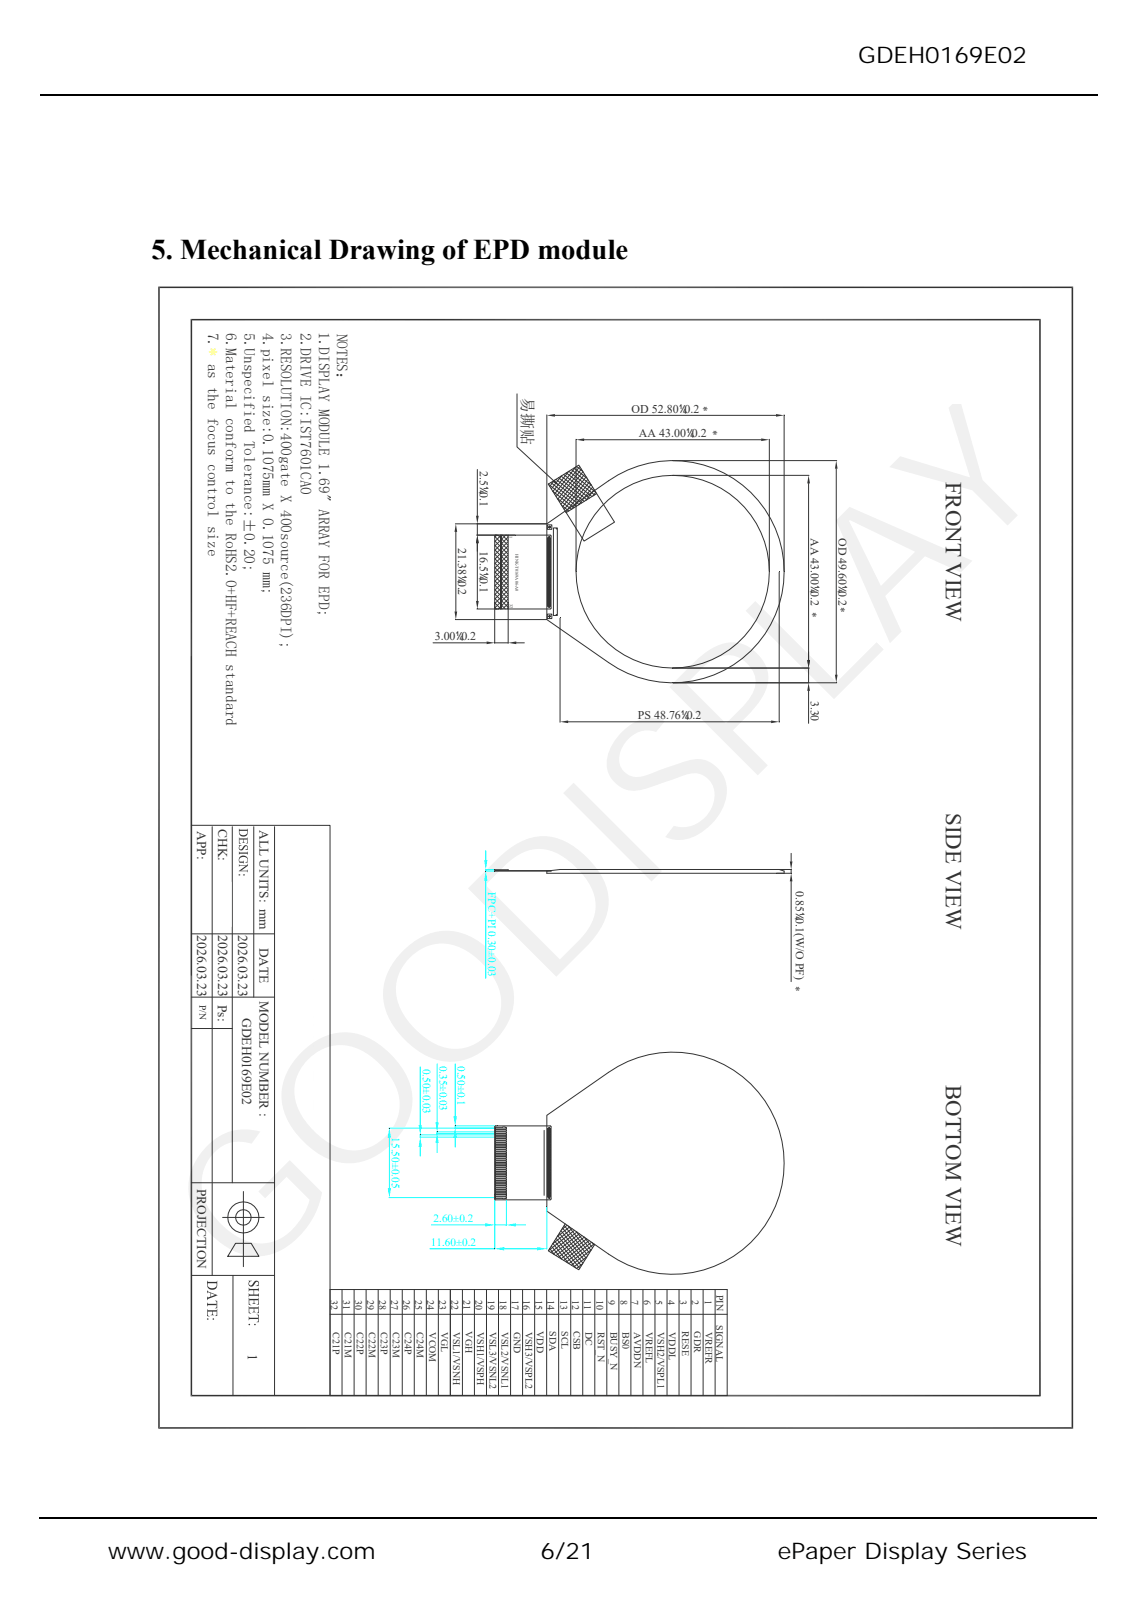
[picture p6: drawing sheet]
<svg xmlns="http://www.w3.org/2000/svg" width="210mm" height="297mm" viewBox="0 0 210 297" stroke-linecap="round" stroke-linejoin="round" font-family="sans-serif">
<defs><g id="words">
<text font-size="32.7" fill="#fff" x="45.9" y="237.8" transform="rotate(-45 45.9 237.8)">GOODISPLAY</text>
<text font-size="5.3" x="28" y="47.9">5. Mechanical Drawing ofEPD module</text>
<g font-size="4.2">
<text x="158.8" y="11.6">GDEH0169E02</text>
<text x="20" y="288.5">www.good-display.com</text>
<text x="100" y="288.5">6/21</text>
<text x="143.9" y="288.5">ePaper Display Series</text>
</g>
<g font-size="4.2" fill="#333">
<text x="175" y="89.1" transform="rotate(90 175 89.1)">FRONT VIEW</text>
<text x="175" y="150.5" transform="rotate(90 175 150.5)">SIDE VIEW</text>
<text x="175" y="200.7" transform="rotate(90 175 200.7)">BOTTOM VIEW</text>
</g>
<text font-size="3" fill="#333" x="96.6" y="73.5" transform="rotate(90 96.6 73.5)">易撕贴</text>
<g font-size="2.9" fill="#333">
<text x="38.5" y="61.6" transform="rotate(90 38.5 61.6)">7.* as the focus control size</text>
<text x="41.8" y="61.6" transform="rotate(90 41.8 61.6)">6.Material conform to the RoHS2.0+HF+REACH standard</text>
<text x="45.2" y="61.6" transform="rotate(90 45.2 61.6)">5.Unspecified Tolerance:±0.20;</text>
<text x="48.6" y="61.6" transform="rotate(90 48.6 61.6)">4.pixel size:0.1075mm X 0.1075 mm;</text>
<text x="52" y="61.6" transform="rotate(90 52 61.6)">3.RESOLUTION:400gate X 400source(236DPI);</text>
<text x="55.6" y="61.6" transform="rotate(90 55.6 61.6)">2.DRIVE IC:IST7601CA0</text>
<text x="59" y="61.4" transform="rotate(90 59 61.4)">1.DISPLAY MODULE 1.69&quot; ARRAY FOR EPD;</text>
<text x="62.3" y="61.7" transform="rotate(90 62.3 61.7)">NOTES：</text>
</g>
<g font-size="2.5" fill="#333">
<text x="36.5" y="153.8" transform="rotate(90 36.5 153.8)">APP:</text>
<text x="40.3" y="153.4" transform="rotate(90 40.3 153.4)">CHK:</text>
<text x="48" y="153.6" transform="rotate(90 48 153.6)">ALL UNITS: mm</text>
<text x="44.2" y="161.5" transform="rotate(90 44.2 161.5)">:</text>
<text x="36.5" y="173" transform="rotate(90 36.5 173)">2026.03.23</text>
<text x="40.4" y="173" transform="rotate(90 40.4 173)">2026.03.23</text>
<text x="44.1" y="173" transform="rotate(90 44.1 173)">2026.03.23</text>
<text x="48" y="175.4" transform="rotate(90 48 175.4)">DATE</text>
<text x="40.3" y="186" transform="rotate(90 40.3 186)">Ps:</text>
<text x="48" y="185.1" transform="rotate(90 48 185.1)">MODEL NUMBER :</text>
<text x="44.8" y="188.3" transform="rotate(90 44.8 188.3)">GDEH0169E02</text>
<text x="36.5" y="220" transform="rotate(90 36.5 220)">PROJECTION</text>
<text x="45.9" y="250.5" transform="rotate(90 45.9 250.5)">1</text>
</g>
<g font-size="2.2" fill="#333">
<text x="116.9" y="76.4">OD 52.80±0.2</text>
<text x="118.2" y="80.9">AA 43.00±0.2</text>
<text x="88.8" y="87.2" transform="rotate(90 88.8 87.2)">2.5±0.1</text>
<text x="84.8" y="101.4" transform="rotate(90 84.8 101.4)">21.38±0.2</text>
<text x="150" y="99.6" transform="rotate(90 150 99.6)">AA 43.00±0.2 *</text>
<text x="155.2" y="99.5" transform="rotate(90 155.2 99.5)">OD 49.60±0.2*</text>
<text x="88.8" y="102" transform="rotate(90 88.8 102)">16.5±0.1</text>
<text x="80.5" y="118.5">3.00±0.2</text>
<text x="150" y="129.7" transform="rotate(90 150 129.7)">3.30</text>
<text x="118" y="133.1">PS 48.76±0.2</text>
<text x="147.3" y="164.9" transform="rotate(90 147.3 164.9)">0.85±0.1(W/O PF)</text>
</g>
<g font-size="2.1" fill="#333">
<text x="129.5" y="75.2" transform="rotate(90 129.5 75.2)">*</text>
<text x="131.3" y="79.6" transform="rotate(90 131.3 79.6)">*</text>
<text x="146.6" y="182.5" transform="rotate(90 146.6 182.5)">*</text>
</g>
<g font-size="2.1" fill="#0ff">
<text x="90.3" y="165.1" transform="rotate(90 90.3 165.1)">FPC+PI 0.30±0.03</text>
<text x="78.2" y="197.8" transform="rotate(90 78.2 197.8)">0.50±0.03</text>
<text x="81.3" y="197.2" transform="rotate(90 81.3 197.2)">0.35±0.03</text>
<text x="84.7" y="197.2" transform="rotate(90 84.7 197.2)">0.50±0.1</text>
<text x="72.5" y="210.5" transform="rotate(90 72.5 210.5)">15.50±0.05</text>
<text x="80.2" y="226.2">2.60±0.2</text>
<text x="79.7" y="230.6">11.60±0.2</text>
</g>
<g font-size="1.9" fill="#333">
<text x="132.6" y="239.6" transform="rotate(90 132.6 239.6)">PIN</text>
<text x="61.2" y="240.6" transform="rotate(90 61.2 240.6)">32</text>
<text x="63.5" y="240.6" transform="rotate(90 63.5 240.6)">31</text>
<text x="65.7" y="240.6" transform="rotate(90 65.7 240.6)">30</text>
<text x="67.9" y="240.6" transform="rotate(90 67.9 240.6)">29</text>
<text x="70.2" y="240.6" transform="rotate(90 70.2 240.6)">28</text>
<text x="72.4" y="240.6" transform="rotate(90 72.4 240.6)">27</text>
<text x="74.6" y="240.6" transform="rotate(90 74.6 240.6)">26</text>
<text x="76.8" y="240.6" transform="rotate(90 76.8 240.6)">25</text>
<text x="79.1" y="240.6" transform="rotate(90 79.1 240.6)">24</text>
<text x="81.3" y="240.6" transform="rotate(90 81.3 240.6)">23</text>
<text x="83.5" y="240.6" transform="rotate(90 83.5 240.6)">22</text>
<text x="85.7" y="240.6" transform="rotate(90 85.7 240.6)">21</text>
<text x="88" y="240.6" transform="rotate(90 88 240.6)">20</text>
<text x="90.3" y="240.6" transform="rotate(90 90.3 240.6)">19</text>
<text x="92.5" y="240.6" transform="rotate(90 92.5 240.6)">18</text>
<text x="94.7" y="240.6" transform="rotate(90 94.7 240.6)">17</text>
<text x="96.8" y="240.6" transform="rotate(90 96.8 240.6)">16</text>
<text x="99.1" y="240.6" transform="rotate(90 99.1 240.6)">15</text>
<text x="101.3" y="240.6" transform="rotate(90 101.3 240.6)">14</text>
<text x="103.7" y="240.6" transform="rotate(90 103.7 240.6)">13</text>
<text x="105.9" y="240.6" transform="rotate(90 105.9 240.6)">12</text>
<text x="108.1" y="240.6" transform="rotate(90 108.1 240.6)">11</text>
<text x="110.3" y="240.6" transform="rotate(90 110.3 240.6)">10</text>
<text x="112.5" y="240.6" transform="rotate(90 112.5 240.6)">9</text>
<text x="114.8" y="240.6" transform="rotate(90 114.8 240.6)">8</text>
<text x="116.9" y="240.6" transform="rotate(90 116.9 240.6)">7</text>
<text x="119.1" y="240.6" transform="rotate(90 119.1 240.6)">6</text>
<text x="121.3" y="240.6" transform="rotate(90 121.3 240.6)">5</text>
<text x="123.6" y="240.6" transform="rotate(90 123.6 240.6)">4</text>
<text x="125.8" y="240.6" transform="rotate(90 125.8 240.6)">3</text>
<text x="128" y="240.6" transform="rotate(90 128 240.6)">2</text>
<text x="130.4" y="240.6" transform="rotate(90 130.4 240.6)">1</text>
<text x="132.5" y="245.2" transform="rotate(90 132.5 245.2)">SIGNAL</text>
<text x="61.6" y="246.5" transform="rotate(90 61.6 246.5)">C21P</text>
<text x="63.8" y="246.5" transform="rotate(90 63.8 246.5)">C21M</text>
<text x="66" y="246.5" transform="rotate(90 66 246.5)">C22P</text>
<text x="68.3" y="246.5" transform="rotate(90 68.3 246.5)">C22M</text>
<text x="70.5" y="246.5" transform="rotate(90 70.5 246.5)">C23P</text>
<text x="72.7" y="246.5" transform="rotate(90 72.7 246.5)">C23M</text>
<text x="74.9" y="246.5" transform="rotate(90 74.9 246.5)">C24P</text>
<text x="77.2" y="246.5" transform="rotate(90 77.2 246.5)">C24M</text>
<text x="79.4" y="246.5" transform="rotate(90 79.4 246.5)">VCOM</text>
<text x="81.6" y="246.4" transform="rotate(90 81.6 246.4)">VGL</text>
<text x="83.8" y="246.4" transform="rotate(90 83.8 246.4)">VSL1/VSNH</text>
<text x="86.1" y="246.4" transform="rotate(90 86.1 246.4)">VGH</text>
<text x="88.3" y="246.4" transform="rotate(90 88.3 246.4)">VSH1/VSPH</text>
<text x="90.6" y="246.4" transform="rotate(90 90.6 246.4)">VSL3/VSNL2</text>
<text x="92.8" y="246.4" transform="rotate(90 92.8 246.4)">VSL2/VSNL1</text>
<text x="95" y="246.4" transform="rotate(90 95 246.4)">GND</text>
<text x="97.2" y="246.4" transform="rotate(90 97.2 246.4)">VSH3/VSPL2</text>
<text x="99.3" y="246.3" transform="rotate(90 99.3 246.3)">VDD</text>
<text x="101.7" y="246.4" transform="rotate(90 101.7 246.4)">SDA</text>
<text x="103.9" y="246.3" transform="rotate(90 103.9 246.3)">SCL</text>
<text x="106.1" y="246.3" transform="rotate(90 106.1 246.3)">CSB</text>
<text x="108.3" y="246.4" transform="rotate(90 108.3 246.4)">DC</text>
<text x="110.6" y="246.5" transform="rotate(90 110.6 246.5)">RST_N</text>
<text x="113" y="246.4" transform="rotate(90 113 246.4)">BUSY_N</text>
<text x="115.2" y="246.5" transform="rotate(90 115.2 246.5)">BS0</text>
<text x="117.3" y="246.4" transform="rotate(90 117.3 246.4)">AVDDN</text>
<text x="119.5" y="246.4" transform="rotate(90 119.5 246.4)">VREFL</text>
<text x="121.7" y="246.4" transform="rotate(90 121.7 246.4)">VSH2/VSPL1</text>
<text x="123.7" y="246.5" transform="rotate(90 123.7 246.5)">VDDL</text>
<text x="126.2" y="246.3" transform="rotate(90 126.2 246.3)">RESE</text>
<text x="128.4" y="246.4" transform="rotate(90 128.4 246.4)">GDR</text>
<text x="130.5" y="246.5" transform="rotate(90 130.5 246.5)">VREFR</text>
</g>
<text font-size="1.8" fill="#333" x="36.9" y="185.9" transform="rotate(90 36.9 185.9)">P/N</text>
<g font-size=".8" fill="#333">
<text x="94.3" y="99.1" transform="rotate(90 94.3 99.1)">1</text>
<text x="95.4" y="102.5" transform="rotate(90 95.4 102.5)">HINK-T0169A06-A0</text>
<text x="94.3" y="111.7" transform="rotate(90 94.3 111.7)">32</text>
</g>
</g></defs>
<g fill="none" stroke="#333" stroke-width=".19">
<path d="M35.4 121.5v59M35.4 152.7h25.7v105.6M39.3 153v83M43 153v65.9M50.8 153v105.3M43.1 236v22.3M61.1 238.6h73.5v19.7h-73.5zM63.3 238.6v19.7M65.5 238.6v19.7M67.7 238.6v19.7M70 238.6v19.7M72.2 238.6v19.7"/>
<path d="M74.4 238.6v19.7M76.7 238.6v19.7M78.9 238.6v19.7M81.1 238.6v19.7M83.3 238.6v19.7M85.6 238.6v19.7M87.8 238.6v19.7M90 238.6v19.7M92.2 238.6v19.7M94.5 238.6v19.7M96.7 238.6v19.7M98.9 238.6v19.7"/>
<path d="M101.1 238.6v19.7M103.4 238.6v19.7M105.6 238.6v19.7M107.8 238.6v19.7M110.1 238.6v19.7M112.3 238.6v19.7M114.5 238.6v19.7M116.7 238.6v19.7M119 238.6v19.7M121.2 238.6v19.7M123.4 238.6v19.7M125.6 238.6v19.7"/>
<path d="M127.9 238.6v19.7M130.1 238.6v19.7M132.3 238.6v19.7M61.1 243.2h73.5M188.7 258.3h3.7"/>
</g>
<path d="M29.3 53.2h169.3M29.4 53v211.4M35.3 59.2h157.3M35.4 59v199.4M35.3 258.3h157.3M29.3 264.2h169.3" fill="none" stroke="#333" stroke-width=".28"/>
<path d="M192.4 59v199.4M198.4 53v211.4" fill="none" stroke="#333" stroke-width=".29"/>
<path d="M52.2 159.4h5.7v70.9h-5.7z" fill="#fff" stroke="#fff" stroke-width=".35"/>
<path d="M7.4 17.5h195.6M7.3 280.9h195.6" fill="none" stroke="#000" stroke-width=".35"/>
<use href="#words"/>
</svg>
